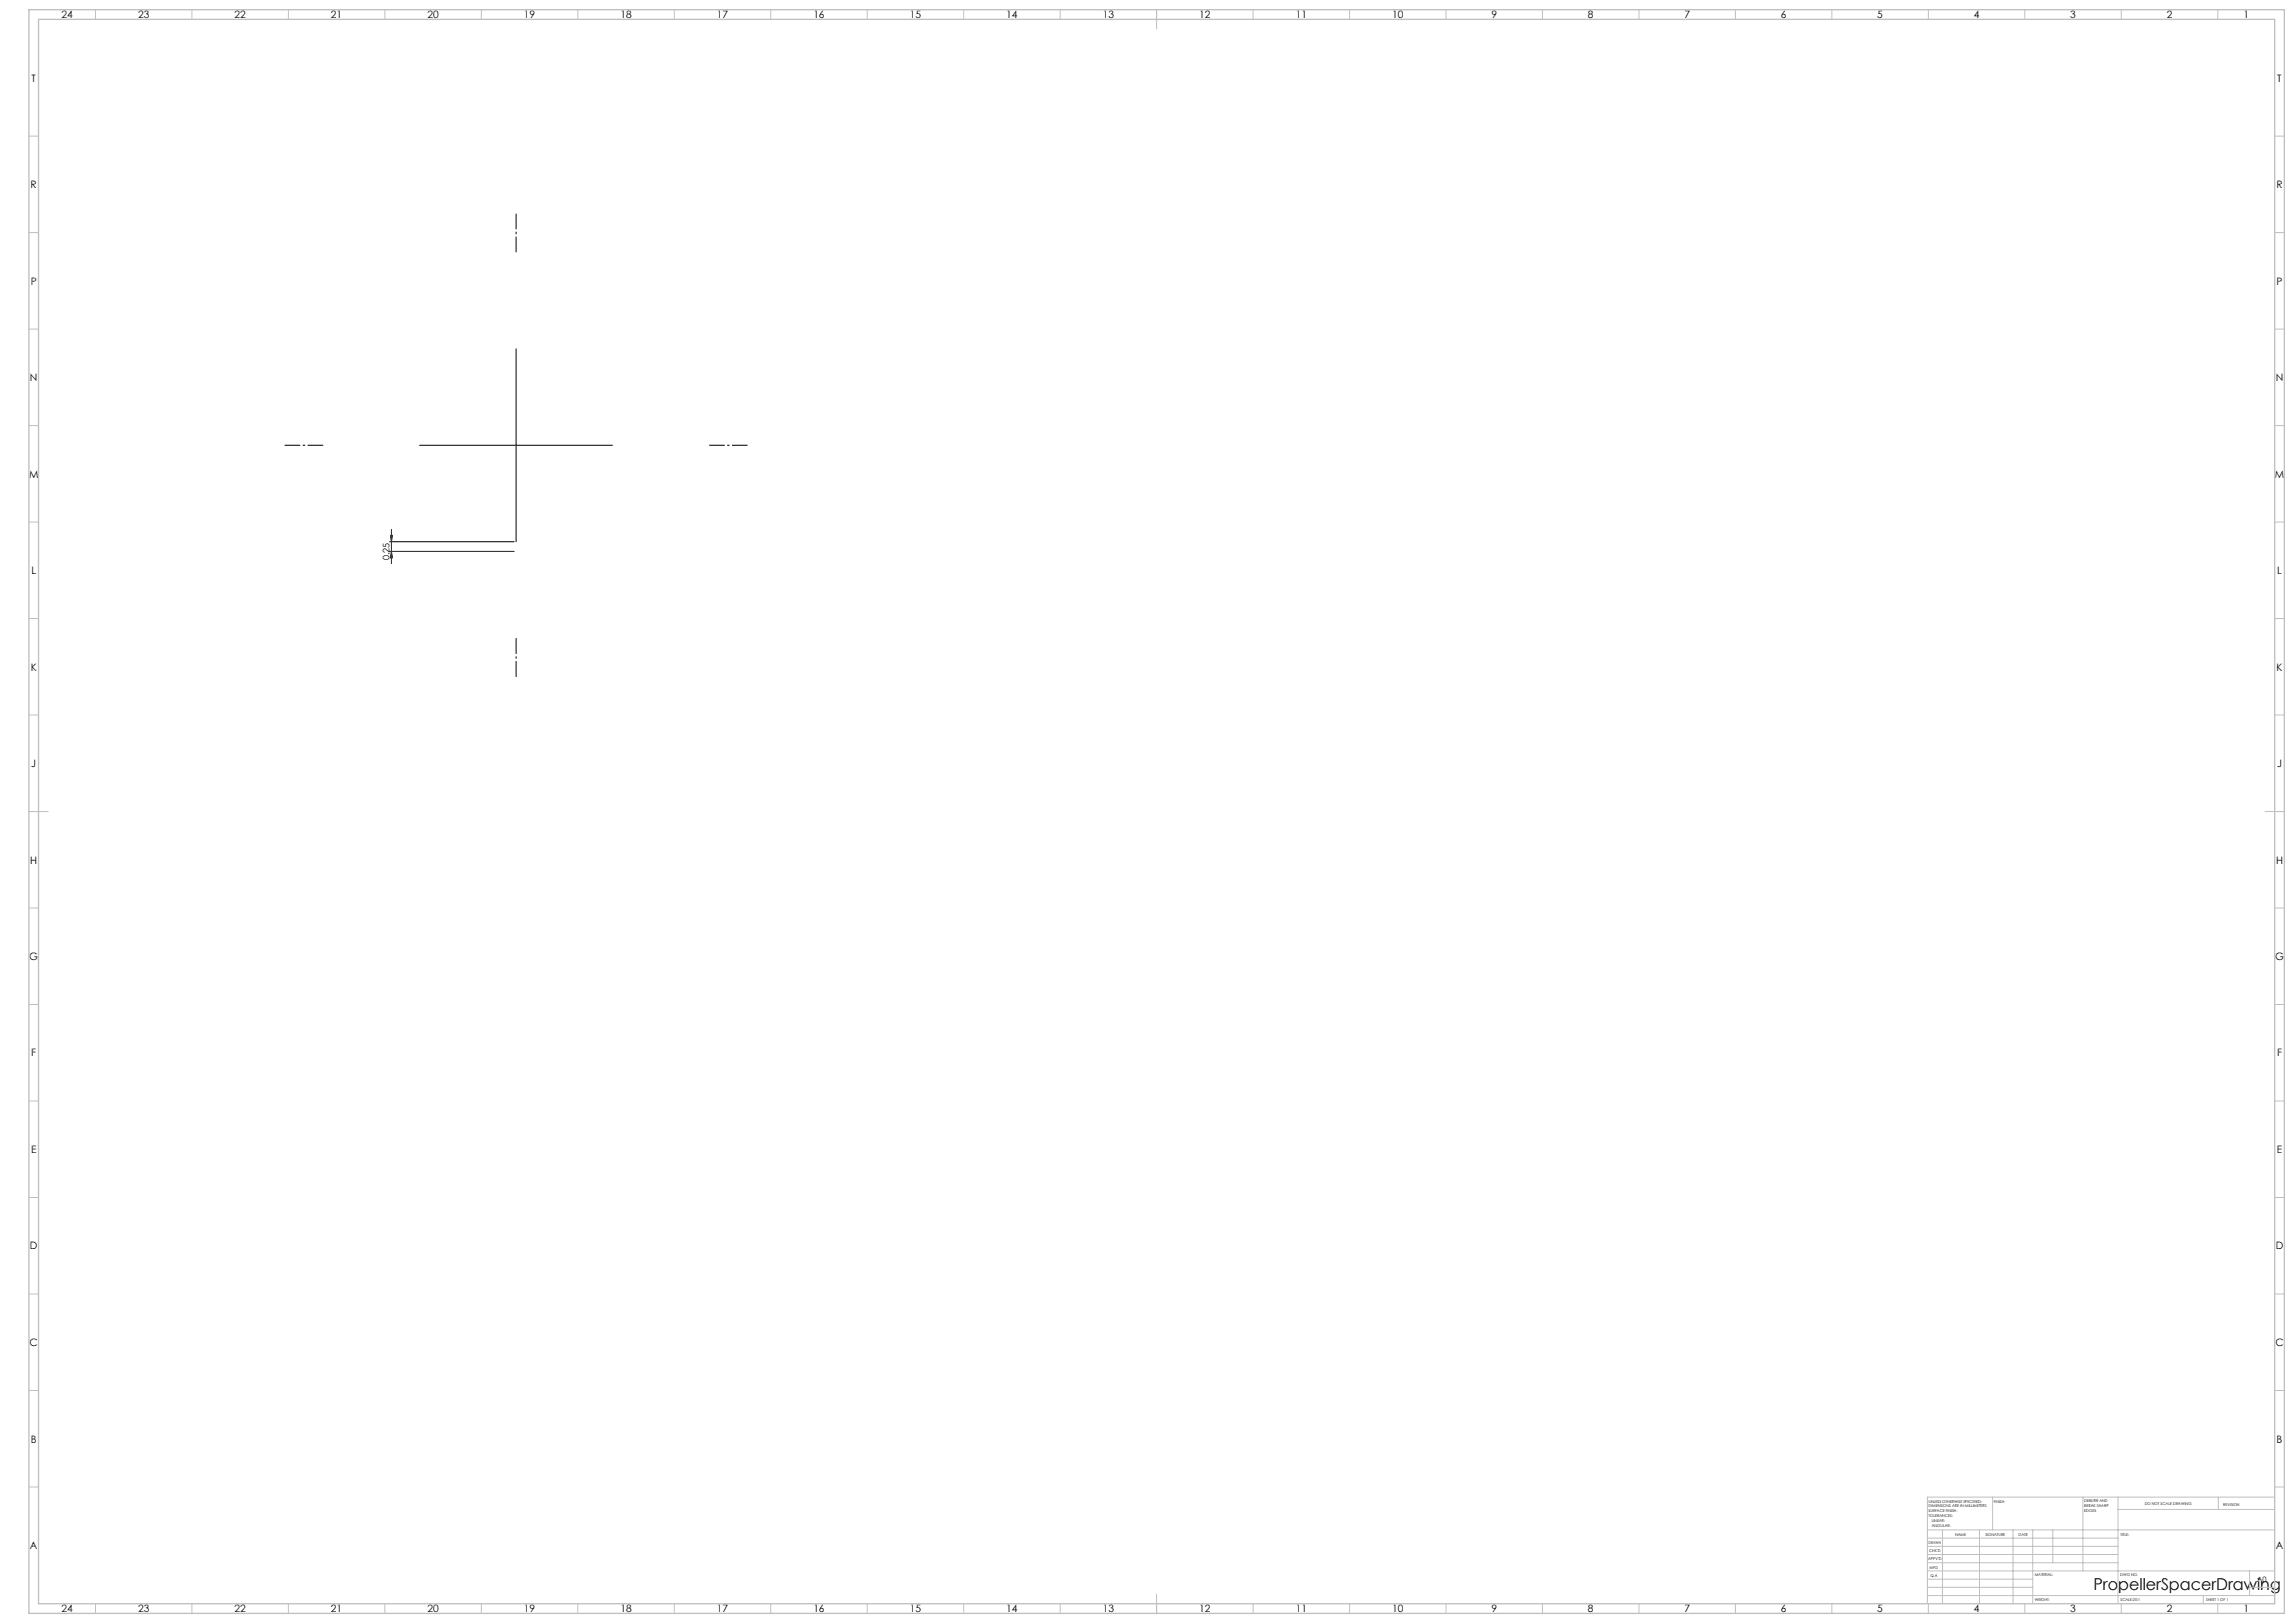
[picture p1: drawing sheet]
<svg xmlns="http://www.w3.org/2000/svg" width="1189mm" height="841mm" viewBox="0 0 1189 841" stroke-linecap="round" stroke-linejoin="round" font-family="sans-serif">
<defs><g id="words">
<text font-size="8.5" x="1085" y="824">PropellerSpacerDrawing</text>
<g font-size="5.3">
<text x="32" y="10">24</text>
<text x="72" y="10">23</text>
<text x="122" y="10">22</text>
<text x="172" y="10">21</text>
<text x="222" y="10">20</text>
<text x="272" y="10">19</text>
<text x="322" y="10">18</text>
<text x="372" y="10">17</text>
<text x="422" y="10">16</text>
<text x="472" y="10">15</text>
<text x="522" y="10">14</text>
<text x="572" y="10">13</text>
<text x="622" y="10">12</text>
<text x="672" y="10">11</text>
<text x="722" y="10">10</text>
<text x="773" y="10">9</text>
<text x="823" y="10">8</text>
<text x="873" y="10">7</text>
<text x="923" y="10">6</text>
<text x="973" y="10">5</text>
<text x="1023" y="10">4</text>
<text x="1073" y="10">3</text>
<text x="1123" y="10">2</text>
<text x="1163" y="10">1</text>
<text x="16" y="42">T</text>
<text x="1180" y="42">T</text>
<text x="16" y="98">R</text>
<text x="1180" y="98">R</text>
<text x="16" y="148">P</text>
<text x="1180" y="148">P</text>
<text x="16" y="197">N</text>
<text x="1180" y="197">N</text>
<text x="15" y="248">M</text>
<text x="1179" y="248">M</text>
<text x="16" y="297">L</text>
<text x="1180" y="297">L</text>
<text x="16" y="348">K</text>
<text x="1180" y="348">K</text>
<text x="16" y="398">J</text>
<text x="1180" y="398">J</text>
<text x="16" y="448">H</text>
<text x="1180" y="448">H</text>
<text x="15" y="498">G</text>
<text x="1179" y="498">G</text>
<text x="16" y="547">F</text>
<text x="1180" y="547">F</text>
<text x="16" y="598">E</text>
<text x="1180" y="598">E</text>
<text x="16" y="647">D</text>
<text x="1180" y="647">D</text>
<text x="15" y="698">C</text>
<text x="1179" y="698">C</text>
<text x="16" y="748">B</text>
<text x="1180" y="748">B</text>
<text x="16" y="803">A</text>
<text x="1180" y="803">A</text>
<text x="32" y="836">24</text>
<text x="72" y="836">23</text>
<text x="122" y="836">22</text>
<text x="172" y="836">21</text>
<text x="222" y="836">20</text>
<text x="272" y="836">19</text>
<text x="322" y="836">18</text>
<text x="372" y="836">17</text>
<text x="422" y="836">16</text>
<text x="472" y="836">15</text>
<text x="522" y="836">14</text>
<text x="572" y="836">13</text>
<text x="622" y="836">12</text>
<text x="672" y="836">11</text>
<text x="722" y="836">10</text>
<text x="773" y="836">9</text>
<text x="823" y="836">8</text>
<text x="873" y="836">7</text>
<text x="923" y="836">6</text>
<text x="973" y="836">5</text>
<text x="1023" y="836">4</text>
<text x="1073" y="836">3</text>
<text x="1123" y="836">2</text>
<text x="1163" y="836">1</text>
</g>
<text font-size="4.7" x="202" y="290" transform="rotate(-90 202 290)">0.25</text>
<text font-size="3.9" x="1170" y="820">A0</text>
<g font-size="2">
<text x="1000" y="779">UNLESS OTHERWISE SPECIFIED:</text>
<text x="1033" y="779">FINISH:</text>
<text x="1080" y="778">DEBURR AND</text>
<text x="1112" y="780">DO NOT SCALE DRAWING</text>
<text x="1000" y="781">DIMENSIONS ARE IN MILLIMETERS</text>
<text x="1000" y="784">SURFACE FINISH:</text>
<text x="1080" y="781">BREAK SHARP</text>
<text x="1080" y="783">EDGES</text>
<text x="1152" y="780">REVISION</text>
<text x="1000" y="786">TOLERANCES:</text>
<text x="1001" y="789">LINEAR:</text>
<text x="1001" y="791">ANGULAR:</text>
<text x="1013" y="796">NAME</text>
<text x="1029" y="796">SIGNATURE</text>
<text x="1046" y="796">DATE</text>
<text x="1099" y="796">TITLE:</text>
<text x="1000" y="800">DRAWN</text>
<text x="999" y="808">APPV'D</text>
<text x="1000" y="804">CHK'D</text>
<text x="1000" y="813">MFG</text>
<text x="1001" y="817">Q.A</text>
<text x="1055" y="817">MATERIAL:</text>
<text x="1099" y="817">DWG NO.</text>
<text x="1055" y="830">WEIGHT:</text>
<text x="1099" y="830">SCALE:20:1</text>
<text x="1143" y="830">SHEET 1 OF 1</text>
</g>
</g></defs>
<path d="M268 181v100M218 231h99M202 277h1v4zM203 274v18M202 286h65M202 281h65M203 286v3h-1z" fill="none" stroke="#000" stroke-width=".52"/>
<path d="M268 131v-20M168 231h-20M368 231h20M268 331v20" fill="none" stroke="#000" stroke-width=".52" stroke-dasharray="15.2 1.3 1.3 1.3" stroke-dashoffset="7.1" stroke-linecap="butt"/>
<g fill="none" stroke="#c0c0c0" stroke-width=".52">
<path d="M49 5v5M99 5v5M149 5v5M199 5v5M249 5v5M299 5v5M349 5v5M399 5v5M449 5v5M499 5v5M549 5v5M599 5v10"/>
<path d="M649 5v5M699 5v5M749 5v5M799 5v5M849 5v5M899 5v5M949 5v5M999 5v5M1049 5v5M1099 5v5M1149 5v5M15 71h5"/>
<path d="M1179 71h5M15 121h5M1179 121h5M15 171h5M1179 171h5M15 221h5M1179 221h5M15 271h5M1179 271h5M15 321h5M1179 321h5M15 371h5"/>
<path d="M1179 371h5M15 421h10M1174 421h10M15 471h5M1179 471h5M15 521h5M1179 521h5M15 571h5M1179 571h5M15 621h5M1179 621h5M15 671h5"/>
<path d="M1179 671h5M15 721h5M1179 721h5M15 771h5M1033 776v17M1080 776v38M1098 776v55M1150 776v6M1179 771h5M1179 776h-180v55M999 793h180M999 797h99"/>
<path d="M1007 793v38M1026 793v38M1043 793v38M1054 793v38M1064 793v17M1098 782h81M999 810h99M999 806h99M999 801h99M999 818h55M999 814h180M1166 814v13"/>
<path d="M49 831v5M99 831v5M149 831v5M199 831v5M249 831v5M299 831v5M349 831v5M399 831v5M449 831v5M499 831v5M549 831v5M599 826v10"/>
<path d="M649 831v5M699 831v5M749 831v5M799 831v5M849 831v5M899 831v5M949 831v5M999 827h180M999 823h55M999 831v5M1049 831v5M1099 831v5"/>
<path d="M1142 827v4M1149 831v5M1166 823h13"/>
</g>
<path d="M15 5h1169v831h-1169zM20 10h1159v821h-1159z" fill="none" stroke="#c0c0c0" stroke-width=".7"/>
<path d="M203 286v3h-1zM202 277h1v4z" fill="#000"/>
<use href="#words"/>
</svg>
